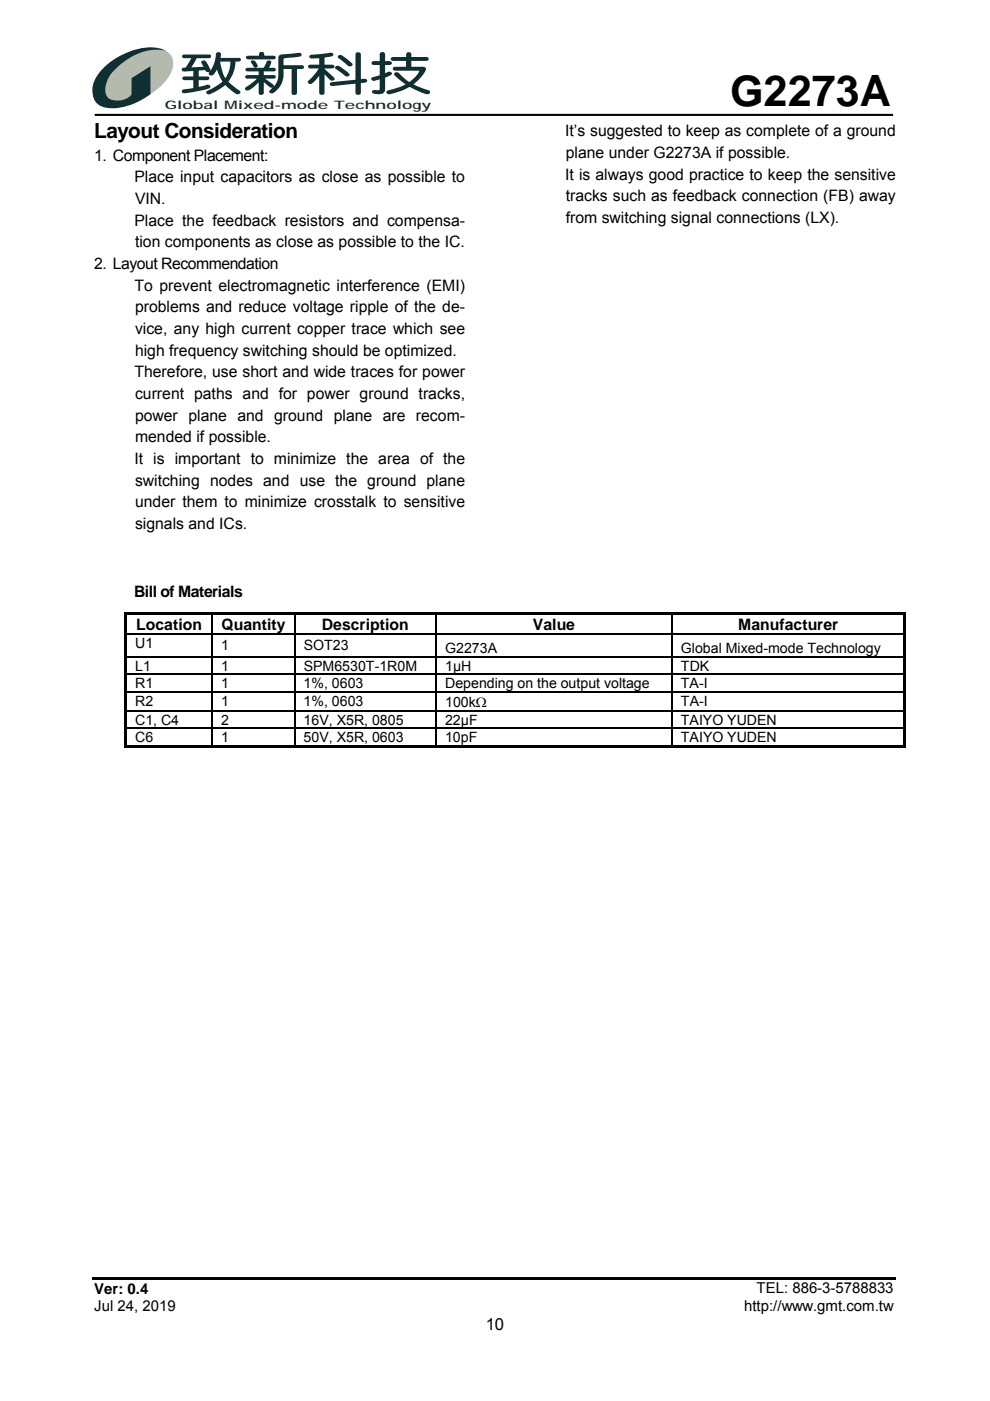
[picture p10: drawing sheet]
<svg xmlns="http://www.w3.org/2000/svg" width="210mm" height="297mm" viewBox="0 0 210 297" stroke-linecap="round" stroke-linejoin="round" font-family="sans-serif">
<defs><g id="words">
<text font-size="9.2" x="154.8" y="22.4">G2273A</text>
<text font-size="4.4" x="20" y="29.3">Layout Consideration</text>
<text font-size="3.5" x="103" y="282">10</text>
<g font-size="3.3">
<text x="119.9" y="28.9">It’s suggested to keep as complete of a ground</text>
<text x="20" y="34.1">1. Component Placement:</text>
<text x="120" y="33.5">plane under G2273A if possible.</text>
<text x="28.5" y="38.7">Place input capacitors as close as possible to</text>
<text x="119.9" y="38.1">It is always good practice to keep the sensitive</text>
<text x="28.5" y="47.8">Place the feedback resistors and compensa-</text>
<text x="28.6" y="43.2">VIN.</text>
<text x="120" y="42.7">tracks such as feedback connection (FB) away</text>
<text x="120" y="47.3">from switching signal connections (LX).</text>
<text x="28.6" y="52.4">tion components as close as possible to the IC.</text>
<text x="20" y="57">2. Layout Recommendation</text>
<text x="28.5" y="61.6">To prevent electromagnetic interference (EMI)</text>
<text x="28.6" y="66.2">problems and reduce voltage ripple of the de-</text>
<text x="28.6" y="70.8">vice, any high current copper trace which see</text>
<text x="28.6" y="75.4">high frequency switching should be optimized.</text>
<text x="28.5" y="80">Therefore, use short and wide traces for power</text>
<text x="28.6" y="84.6">current paths and for power ground tracks,</text>
<text x="28.6" y="89.2">power plane and ground plane are recom-</text>
<text x="28.6" y="93.8">mended if possible.</text>
<text x="28.5" y="98.4">It is important to minimize the area of the</text>
<text x="28.6" y="103">switching nodes and use the ground plane</text>
<text x="28.6" y="107.5">under them to minimize crosstalk to sensitive</text>
<text x="28.6" y="112.1">signals and ICs.</text>
<text x="28.4" y="126.6">Bill of Materials</text>
<text x="28.9" y="133.5">Location</text>
<text x="47" y="133.5">Quantity</text>
<text x="68.3" y="133.5">Description</text>
<text x="113" y="133.5">Value</text>
<text x="156.6" y="133.5">Manufacturer</text>
</g>
<g font-size="3.2">
<text x="20" y="274.3">Ver: 0.4</text>
<text x="160.5" y="274.2">TEL: 886-3-5788833</text>
<text x="20" y="278">Jul 24, 2019</text>
<text x="157.8" y="277.9">http://www.gmt.com.tw</text>
</g>
<g font-size="3">
<text x="28.7" y="137.3">U1</text>
<text x="46.9" y="137.9">1</text>
<text x="64.4" y="137.9">SOT23</text>
<text x="28.7" y="142.2">L1</text>
<text x="46.9" y="142.2">1</text>
<text x="64.4" y="142.2">SPM6530T-1R0M</text>
<text x="94.4" y="142.2">1μH</text>
<text x="94.4" y="138.5">G2273A</text>
<text x="144.4" y="142.2">TDK</text>
<text x="144.4" y="138.5">Global Mixed-mode Technology</text>
<text x="28.7" y="145.9">R1</text>
<text x="28.7" y="149.8">R2</text>
<text x="46.9" y="145.9">1</text>
<text x="46.9" y="149.8">1</text>
<text x="64.4" y="149.8">1%, 0603</text>
<text x="64.4" y="145.9">1%, 0603</text>
<text x="94.4" y="145.9">Depending on the output voltage</text>
<text x="94.4" y="149.9">100kΩ</text>
<text x="144.4" y="145.9">TA-I</text>
<text x="144.4" y="149.8">TA-I</text>
<text x="28.7" y="153.6">C1, C4</text>
<text x="46.9" y="153.6">2</text>
<text x="64.4" y="153.6">16V, X5R, 0805</text>
<text x="94.4" y="153.6">22µF</text>
<text x="144.4" y="153.6">TAIYO YUDEN</text>
<text x="28.7" y="157.4">C6</text>
<text x="46.9" y="157.4">1</text>
<text x="64.4" y="157.4">50V, X5R, 0603</text>
<text x="94.4" y="157.4">10pF</text>
<text x="144.4" y="157.4">TAIYO YUDEN</text>
</g>
<text font-size="2.5" fill="#0f3032" x="35" y="23.1">Global Mixed-mode Technology</text>
</g></defs>
<path d="M19.5 270.7h170.5v.6h-170.5z" fill="#000"/>
<path d="M20.1 24.4h169.3" fill="none" stroke="#000" stroke-width=".44"/>
<path d="M21.8 14.6a14.8 14.8 0 0 1 11.1-4.5 3.7 3.7 0 0 1 3.9 3.5 9.4 9.4 0 0 1-5.1 6.5 13 13 0 0 1-9.2 2 3.3 3.3 0 0 1-2.5-5l1.1-1.7z" fill="#b5baae"/>
<g fill="#0f3032">
<path d="M21.7 14.6a15.1 15.1 0 0 1 11.2-4.5l2.2 .6a11.8 11.8 0 0 0-10.3 3.6 6.1 6.1 0 0 0-2.3 5.7l.3 .6a3.7 3.7 0 0 0 3.9 .4 1.53 1.53 0 0 0 1.2-2v-2.4l4-2.6v6a12.8 12.8 0 0 1-9.6 2.8 3.4 3.4 0 0 1-2.7-4.1 7 7 0 0 1 2.1-4.1z"/>
<path d="M38.7 11.6h5.2a.53 .53 0 0 1 .6 0 .53 .53 0 0 1 .1 .6l-.3 .1h-2.6l-1.1 2 2.6-.1-.3-.6a.51 .51 0 0 1 0-.8 .51 .51 0 0 1 .8 .3l.9 1.9 .9-1.8 .3-1.7a.56 .56 0 0 1 .6-.5 .56 .56 0 0 1 .5 .5l-.1 .8h3.3a.63 .63 0 0 1 1 .5 .92 .92 0 0 1-1.1 .3 7.5 7.5 0 0 1-1.6 4.2l2.4 1.9a.53 .53 0 0 1-.1 .7 .53 .53 0 0 1-.7 0l-2.2-1.9-.4 .3a10 10 0 0 1-3.2 1.7l-.2-.1a.37 .37 0 0 1-.2-.5l2.1-1.2 1.3-.9-.7-1.2-.5-1.4-.3 .5a.86 .86 0 0 1-1.3 .7l-.1-.4 .2-.3-.6 .1-.4-.4h-1.4v1.3h2a.4 .4 0 0 1 .3 .5 .4 .4 0 0 1-.5 .3h-1.8v1.4l1.3-.3a.67 .67 0 0 1 .8-.2 .67 .67 0 0 1 .4 .6 17.3 17.3 0 0 1-5.8 1.2 .41 .41 0 0 1-.2-.5 .41 .41 0 0 1 .4-.3l2-.2v-1.7h-1.4a.54 .54 0 0 1-.6 0 .54 .54 0 0 1-.2-.7l2.2-.1v-1.2l-1.4 .1a.6 .6 0 0 1-.7 0 .6 .6 0 0 1-.2-.6l.7-.2 1.2-2h-1.2a.49 .49 0 0 1-.6-.1 .49 .49 0 0 1-.1-.6zM46.7 13.1l.5 2.3 .6 1.2 .8-1.7 .3-1.8zM52.2 14.5l.4-.1h3.3l.5-1a.58 .58 0 0 1 .5-.6 .58 .58 0 0 1 .6 .3l-.5 1.3h.7a.47 .47 0 0 1 .6 0 .47 .47 0 0 1 .1 .6l-2.5 .1v.8h1.7a.61 .61 0 0 1 .9 .5l-.5 .3h-1.8l1.8 1.2 .1 .4 .6-.9a5.4 5.4 0 0 0 .3-3v-1.6a.97 .97 0 0 1 1.2-1.3l2.4-.2a1.08 1.08 0 0 1 1.4 .3l-.1 .3-.4 .1-2.9 .3-.4 .2-.1 1.3h3.3a.69 .69 0 0 1 1 .6l-.3 .2h-1.1v4.7a.61 .61 0 0 1-.4 .8 .61 .61 0 0 1-.8-.4v-5.1h-1.7a4.7 4.7 0 0 1-2.5 5.2l-.4-.1-.1-.3 .8-.9h-.6l-1.4-1.1v1.8a.62 .62 0 0 1-.2 .8 .62 .62 0 0 1-.8-.1v-2.4l-1.9 1.5-.7 .2-.4-.4a1.68 1.68 0 0 1 1.1-.9l1.5-1.2h-1.6a.54 .54 0 0 1-.6-.1 .54 .54 0 0 1-.2-.6l2.8-.1v-.8h-1.8a.65 .65 0 0 1-1-.5zM52.3 11.9l2.6-.1a.61 .61 0 0 1 .6-.8 .61 .61 0 0 1 .6 .8h1.4a.55 .55 0 0 1 .7 0 .55 .55 0 0 1 .2 .7l-.4 .1h-4.9a.63 .63 0 0 1-.9-.5zM53.3 12.9l.1-.1a1 1 0 0 1 1.1 1.4l-.2 .1a1.4 1.4 0 0 1-1.1-1.3zM65.7 11.7l4.2-.5a.45 .45 0 0 1 .7 .2 .45 .45 0 0 1-.3 .6l-1.5 .2v1.5h1.4a.45 .45 0 0 1 .7 .3 .45 .45 0 0 1-.5 .5l-1.6 .1 2 1.9a.48 .48 0 0 1 0 .6 .48 .48 0 0 1-.7-.1l-1.3-1.3v4a.58 .58 0 0 1-.5 .4 .58 .58 0 0 1-.6-.4v-3.7a4.2 4.2 0 0 1-1.9 1.8l-.4-.2-.1-.3 1.4-1.5 .9-1.3h-1.5a.48 .48 0 0 1-.6-.1 .48 .48 0 0 1 0-.6l2.2-.1v-1.4l-.8 .1a1.01 1.01 0 0 1-1.3-.4zM75.5 11.2l.7-.1 .3 .4v5.3l.5-.1a.5 .5 0 0 1 .6 .1 .5 .5 0 0 1 .1 .6l-1.2 .2v1.6a.62 .62 0 0 1-.3 .9 .62 .62 0 0 1-.8-.4v-2l-4.7 .5a.45 .45 0 0 1-.7-.3 .45 .45 0 0 1 .5-.5l4.9-.5v-5.4zM71.2 14.1l.4-.2 .4 .2 2 1.4a.49 .49 0 0 1-.2 .7 .49 .49 0 0 1-.7-.2l-2-1.5zM71.8 11.8l.4-.2 .4 .2 2 1.6a.51 .51 0 0 1-.2 .7 .51 .51 0 0 1-.7-.2l-2-1.6zM80.6 11.3a.61 .61 0 0 1 .6-.3 .61 .61 0 0 1 .5 .5v1.5h.6a.47 .47 0 0 1 .7 .1 .47 .47 0 0 1-.2 .6l-1.1 .1v1.7a.98 .98 0 0 1 1.4 0l-.1 .3-1.3 .7v2a1.25 1.25 0 0 1-.4 1.3 1.25 1.25 0 0 1-1.3 .2l-.9-.2-.2-.4a1.11 1.11 0 0 1 1.4-.3l.2-.3v-2l-.6 .2a.67 .67 0 0 1-.7 .2 .67 .67 0 0 1-.4-.6l1.7-.6v-2.2h-.6a.72 .72 0 0 1-1.1-.6l.4-.2h1.3zM83 12.2l3.1-.1a.84 .84 0 0 1 .3-1h.5l.3 .2v.8h2.8a.56 .56 0 0 1 .7 0 .56 .56 0 0 1 .1 .7l-3.6 .1v1.3h1.9a1.15 1.15 0 0 1 1.3 .4 7.4 7.4 0 0 1-2.7 3.3l3.1 1.2a.46 .46 0 0 1 .4 .6 .46 .46 0 0 1-.7 .3l-1.8-.7-1.8-.9a13.9 13.9 0 0 1-4.5 1.6l-.1-.1a.4 .4 0 0 1-.3-.4 .4 .4 0 0 1 .4-.3l2.1-.7 1.5-.6a8.2 8.2 0 0 1-2.4-2.2l.4-.4 .5 .1 2.3 2a5.7 5.7 0 0 0 2.1-2.4h-4.6a.57 .57 0 0 1-.7-.1 .57 .57 0 0 1-.2-.6l2.7-.1v-1.3h-2.1a.74 .74 0 0 1-1.1-.6z"/>
</g>
<g fill="#000">
<path d="M26.5 129.8h.5v.5h-.5zM26.5 129.8h165.7v.5h-165.7zM26.5 130.3h.5v4h-.5zM26.5 134.3h.5v.2h-.5zM26.5 134.5h.5v4.6h-.5zM26.5 139.1h.5v.3h-.5zM44.9 134.3h.2v.2h-.2zM44.9 139.1h.2v.3h-.2zM62.4 134.3h.2v.2h-.2zM62.4 139.1h.2v.3h-.2zM92.4 134.3h.2v.2h-.2zM92.4 139.1h.2v.3h-.2z"/>
<path d="M142.4 134.3h.2v.2h-.2zM142.4 139.1h.2v.3h-.2zM191.6 129.8h.6v.5h-.6zM191.6 130.3h.6v4h-.6zM191.6 134.3h.6v.2h-.6zM191.6 134.5h.6v4.6h-.6zM191.6 139.1h.6v.3h-.6zM26.5 139.4h.5v3.5h-.5zM26.5 142.9h.5v.2h-.5zM26.5 143.1h.5v3.5h-.5zM26.5 146.6h.5v.3h-.5zM26.5 146.9h.5v3.7h-.5z"/>
<path d="M26.5 150.6h.5v.2h-.5zM26.5 150.8h.5v3.5h-.5zM26.5 154.3h.5v.3h-.5zM26.5 154.6h.5v3.9h-.5zM26.5 158h18.4v.5h-18.4zM44.9 142.9h.2v.2h-.2zM44.9 146.6h.2v.3h-.2zM44.9 150.6h.2v.2h-.2zM44.9 154.3h.2v.3h-.2zM44.9 158h17.5v.5h-17.5zM62.4 142.9h.2v.2h-.2zM62.4 146.6h.2v.3h-.2z"/>
<path d="M62.4 150.6h.2v.2h-.2zM62.4 154.3h.2v.3h-.2zM62.4 158h30v.5h-30zM92.4 142.9h.2v.2h-.2zM92.4 146.6h.2v.3h-.2zM92.4 150.6h.2v.2h-.2zM92.4 154.3h.2v.3h-.2zM92.4 158h50v.5h-50zM142.4 142.9h.2v.2h-.2zM142.4 146.6h.2v.3h-.2zM142.4 150.6h.2v.2h-.2zM142.4 154.3h.2v.3h-.2z"/>
<path d="M142.4 158h49.2v.5h-49.2zM191.6 139.4h.6v3.5h-.6zM191.6 142.9h.6v.2h-.6zM191.6 143.1h.6v3.5h-.6zM191.6 146.6h.6v.3h-.6zM191.6 146.9h.6v3.7h-.6zM191.6 150.6h.6v.2h-.6zM191.6 150.8h.6v3.5h-.6zM191.6 154.3h.6v.3h-.6zM191.6 154.6h.6v3.9h-.6zM191.6 158h.6v.5h-.6z"/>
</g>
<g fill="none" stroke="#000" stroke-width=".25">
<path d="M27 134.4h17.9M27 139.3h17.9M45 130.3v4M45 134.5v4.6M45 139.4v3.5M45.1 134.4h17.3M45.1 139.3h17.3M62.5 130.3v4M62.5 134.5v4.6M62.5 139.4v3.5M62.6 134.4h29.8M62.6 139.3h29.8"/>
<path d="M92.5 130.3v4M92.5 134.5v4.6M92.5 139.4v3.5M92.6 134.4h49.8M92.6 139.3h49.8M142.5 130.3v4M142.5 134.5v4.6M142.5 139.4v3.5M142.6 134.4h49M142.6 139.3h49M27 143h17.9M27 146.7h17.9"/>
<path d="M27 150.7h17.9M27 154.4h17.9M45 143.1v3.5M45 146.9v3.7M45 150.8v3.5M45 154.6v3.4M45.1 143h17.3M45.1 146.7h17.3M45.1 150.7h17.3M45.1 154.4h17.3M62.5 143.1v3.5M62.5 146.9v3.7"/>
<path d="M62.5 150.8v3.5M62.5 154.6v3.4M62.6 143h29.8M62.6 146.7h29.8M62.6 150.7h29.8M62.6 154.4h29.8M92.5 143.1v3.5M92.5 146.9v3.7M92.5 150.8v3.5M92.5 154.6v3.4M92.6 143h49.8M92.6 146.7h49.8"/>
<path d="M92.6 150.7h49.8M92.6 154.4h49.8M142.5 143.1v3.5M142.5 146.9v3.7M142.5 150.8v3.5M142.5 154.6v3.4M142.6 143h49M142.6 146.7h49M142.6 150.7h49M142.6 154.4h49"/>
</g>
<use href="#words"/>
</svg>
